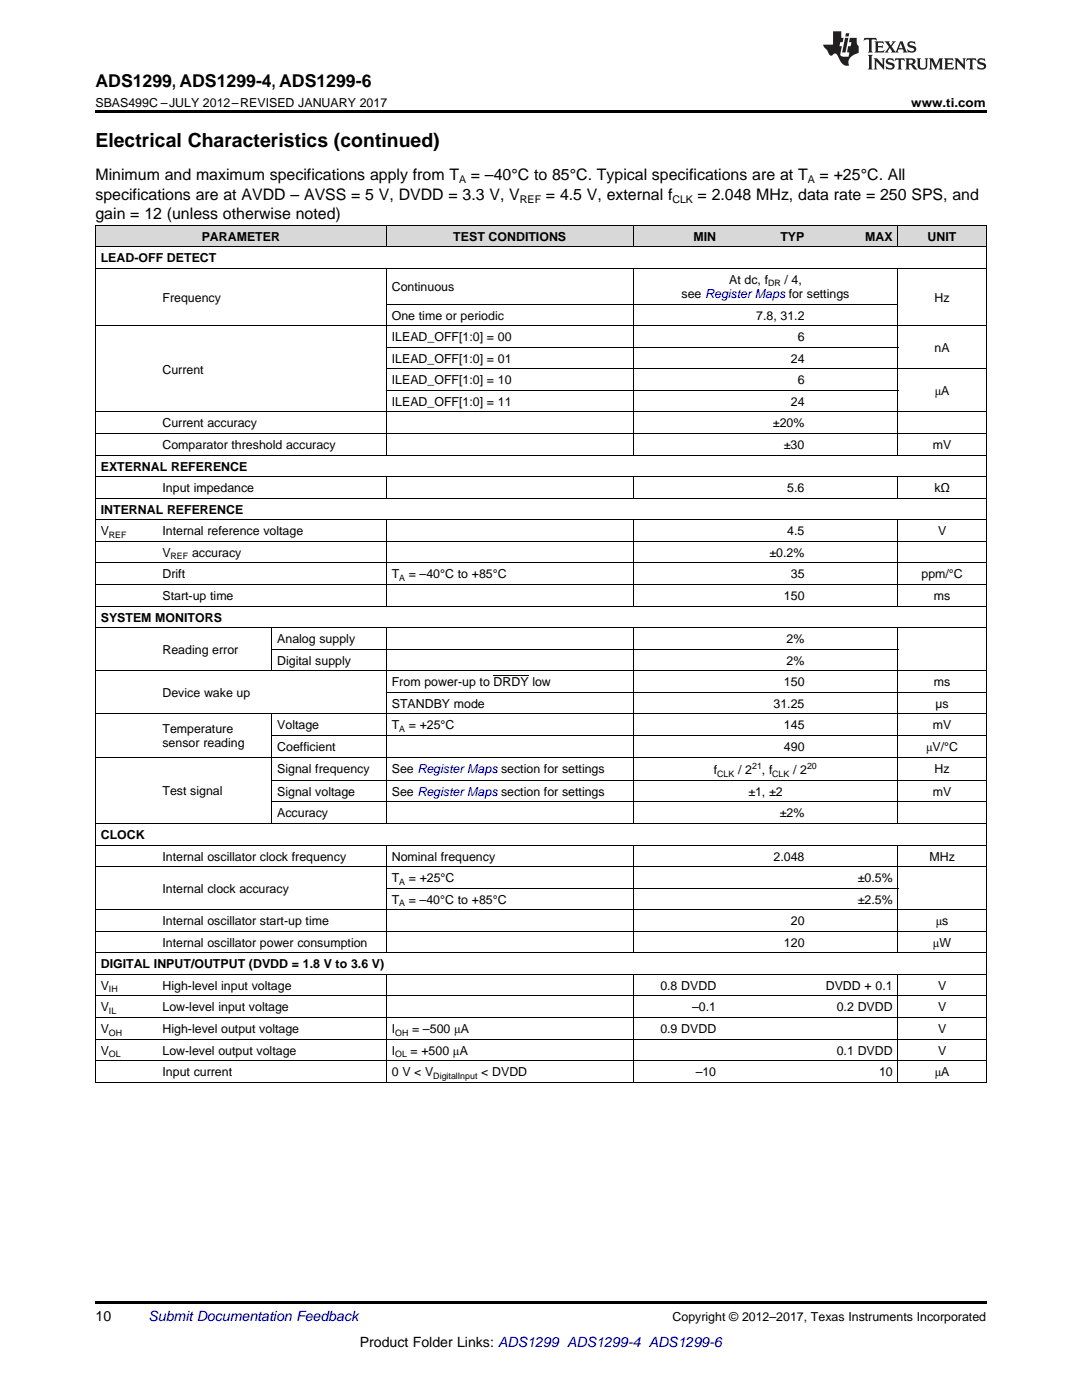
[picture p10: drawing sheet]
<svg xmlns="http://www.w3.org/2000/svg" width="216mm" height="279mm" viewBox="0 0 216 279" stroke-linecap="round" stroke-linejoin="round" font-family="sans-serif">
<defs><g id="words">
<text font-size="3.9" x="19" y="29.3">Electrical Characteristics (continued)</text>
<text font-size="3.5" x="19" y="17.3">ADS1299, ADS1299-4, ADS1299-6</text>
<g font-size="3.2">
<text x="19" y="36">Minimum and maximum specifications apply from T</text>
<text x="94" y="36">= –40°C to 85°C. Typical specifications are at T</text>
<text x="163.5" y="36">= +25°C. All</text>
<text x="19" y="39.9">specifications are at AVDD – AVSS = 5 V, DVDD = 3.3 V, V</text>
<text x="108.9" y="39.9">= 4.5 V, external f</text>
<text x="139.2" y="39.9">= 2.048 MHz, data rate = 250 SPS, and</text>
<text x="19" y="43.7">gain = 12 (unless otherwise noted)</text>
</g>
<g font-size="2.8">
<text x="19" y="263.6">10</text>
<text x="71.8" y="268.9">Product Folder Links: ADS1299 ADS1299-4 ADS1299-6</text>
</g>
<text font-size="2.8" fill="#0000c8" x="29.6" y="263.6">Submit Documentation Feedback</text>
<g font-size="2.5">
<text x="19" y="21.4">SBAS499C –JULY 2012–REVISED JANUARY 2017</text>
<text x="181.8" y="21.4">www.ti.com</text>
<text x="20.1" y="52.4">LEAD-OFF DETECT</text>
<text x="40.3" y="48">PARAMETER</text>
<text x="90.5" y="48">TEST CONDITIONS</text>
<text x="138.4" y="48">MIN</text>
<text x="155.7" y="48">TYP</text>
<text x="172.6" y="48">MAX</text>
<text x="185.1" y="48">UNIT</text>
<text x="78.2" y="58.1">Continuous</text>
<text x="136" y="59.5">see Register Maps for settings</text>
<text x="145.5" y="56.7">At dc, f</text>
<text x="156.5" y="56.7">/ 4,</text>
<text x="32.4" y="60.2">Frequency</text>
<text x="78.2" y="63.8">One time or periodic</text>
<text x="150.9" y="63.8">7.8, 31.2</text>
<text x="186.5" y="60.2">Hz</text>
<text x="78.2" y="68.1">ILEAD_OFF[1:0] = 00</text>
<text x="159.2" y="68.1">6</text>
<text x="186.5" y="70.2">nA</text>
<text x="32.4" y="74.5">Current</text>
<text x="78.2" y="72.4">ILEAD_OFF[1:0] = 01</text>
<text x="78.2" y="76.7">ILEAD_OFF[1:0] = 10</text>
<text x="157.8" y="72.4">24</text>
<text x="159.2" y="76.7">6</text>
<text x="78.2" y="81">ILEAD_OFF[1:0] = 11</text>
<text x="157.8" y="81">24</text>
<text x="186.5" y="78.8">μA</text>
<text x="32.4" y="85.3">Current accuracy</text>
<text x="32.4" y="89.6">Comparator threshold accuracy</text>
<text x="154.2" y="85.3">±20%</text>
<text x="156.4" y="89.6">±30</text>
<text x="186.2" y="89.6">mV</text>
<text x="20.1" y="93.9">EXTERNAL REFERENCE</text>
<text x="32.4" y="98.2">Input impedance</text>
<text x="157.1" y="98.2">5.6</text>
<text x="186.4" y="98.2">kΩ</text>
<text x="20.1" y="102.5">INTERNAL REFERENCE</text>
<text x="20.1" y="106.8">V</text>
<text x="32.4" y="106.8">Internal reference voltage</text>
<text x="157.1" y="106.8">4.5</text>
<text x="187.2" y="106.8">V</text>
<text x="32.4" y="111.1">V</text>
<text x="38.3" y="111.1">accuracy</text>
<text x="153.6" y="111.1">±0.2%</text>
<text x="32.4" y="115.4">Drift</text>
<text x="32.4" y="119.7">Start-up time</text>
<text x="78.2" y="115.4">T</text>
<text x="81.6" y="115.4">= –40°C to +85°C</text>
<text x="156.4" y="119.7">150</text>
<text x="157.8" y="115.4">35</text>
<text x="183.9" y="115.4">ppm/°C</text>
<text x="186.3" y="119.7">ms</text>
<text x="20.1" y="124">SYSTEM MONITORS</text>
<text x="32.4" y="130.5">Reading error</text>
<text x="55.3" y="128.3">Analog supply</text>
<text x="157" y="128.3">2%</text>
<text x="55.3" y="132.6">Digital supply</text>
<text x="78.2" y="136.9">From power-up to DRDY low</text>
<text x="156.4" y="136.9">150</text>
<text x="157" y="132.6">2%</text>
<text x="186.3" y="136.9">ms</text>
<text x="32.4" y="139.1">Device wake up</text>
<text x="78.2" y="141.3">STANDBY mode</text>
<text x="154.3" y="141.3">31.25</text>
<text x="186.7" y="141.3">µs</text>
<text x="32.4" y="146.3">Temperature</text>
<text x="32.4" y="149.1">sensor reading</text>
<text x="55.3" y="145.6">Voltage</text>
<text x="55.3" y="149.9">Coefficient</text>
<text x="78.2" y="145.6">T</text>
<text x="81.6" y="145.6">= +25°C</text>
<text x="156.4" y="145.6">145</text>
<text x="156.4" y="149.9">490</text>
<text x="184.8" y="149.9">μV/°C</text>
<text x="186.2" y="145.6">mV</text>
<text x="55.3" y="154.3">Signal frequency</text>
<text x="78.2" y="154.3">See Register Maps section for settings</text>
<text x="142.5" y="154.5">f</text>
<text x="147.3" y="154.5">/ 2</text>
<text x="152" y="154.5">, f</text>
<text x="158.3" y="154.5">/ 2</text>
<text x="186.5" y="154.3">Hz</text>
<text x="32.4" y="158.6">Test signal</text>
<text x="55.3" y="158.8">Signal voltage</text>
<text x="78.2" y="158.8">See Register Maps section for settings</text>
<text x="149.3" y="158.8">±1, ±2</text>
<text x="186.2" y="158.8">mV</text>
<text x="20.1" y="167.4">CLOCK</text>
<text x="55.3" y="163.1">Accuracy</text>
<text x="155.6" y="163.1">±2%</text>
<text x="32.4" y="171.7">Internal oscillator clock frequency</text>
<text x="78.2" y="171.7">Nominal frequency</text>
<text x="154.3" y="171.7">2.048</text>
<text x="185.5" y="171.7">MHz</text>
<text x="32.4" y="178.2">Internal clock accuracy</text>
<text x="78.2" y="176">T</text>
<text x="81.6" y="176">= +25°C</text>
<text x="171.2" y="176">±0.5%</text>
<text x="32.4" y="184.6">Internal oscillator start-up time</text>
<text x="78.2" y="180.3">T</text>
<text x="81.6" y="180.3">= –40°C to +85°C</text>
<text x="157.8" y="184.6">20</text>
<text x="171.2" y="180.3">±2.5%</text>
<text x="186.7" y="184.6">μs</text>
<text x="32.4" y="188.9">Internal oscillator power consumption</text>
<text x="156.4" y="188.9">120</text>
<text x="186.2" y="188.9">μW</text>
<text x="20.1" y="193.3">DIGITAL INPUT/OUTPUT (DVDD = 1.8 V to 3.6 V)</text>
<text x="20.1" y="197.6">V</text>
<text x="32.4" y="197.6">High-level input voltage</text>
<text x="131.8" y="197.6">0.8 DVDD</text>
<text x="164.8" y="197.6">DVDD + 0.1</text>
<text x="187.2" y="197.6">V</text>
<text x="20.1" y="201.9">V</text>
<text x="32.4" y="201.9">Low-level input voltage</text>
<text x="138.1" y="201.9">–0.1</text>
<text x="167" y="201.9">0.2 DVDD</text>
<text x="187.2" y="201.9">V</text>
<text x="20.1" y="206.2">V</text>
<text x="32.4" y="206.2">High-level output voltage</text>
<text x="78.2" y="206.2">I</text>
<text x="82.2" y="206.2">= –500 μA</text>
<text x="131.8" y="206.2">0.9 DVDD</text>
<text x="187.2" y="206.2">V</text>
<text x="20.1" y="210.5">V</text>
<text x="32.4" y="210.5">Low-level output voltage</text>
<text x="32.4" y="214.8">Input current</text>
<text x="78.2" y="210.5">I</text>
<text x="78.2" y="214.8">0 V &lt; V</text>
<text x="81.9" y="210.5">= +500 μA</text>
<text x="96" y="214.8">&lt; DVDD</text>
<text x="138.8" y="214.8">–10</text>
<text x="167" y="210.5">0.1 DVDD</text>
<text x="175.4" y="214.8">10</text>
<text x="186.5" y="214.8">μA</text>
<text x="187.2" y="210.5">V</text>
<text x="134.2" y="263.6">Copyright © 2012–2017, Texas Instruments Incorporated</text>
</g>
<g font-size="2.1">
<text x="91.6" y="36.6">A</text>
<text x="103.8" y="40.5">REF</text>
<text x="134.2" y="40.5">CLK</text>
<text x="161.2" y="36.6">A</text>
</g>
<g font-size="1.8">
<text x="153.2" y="57.2">DR</text>
<text x="21.7" y="107.3">REF</text>
<text x="34" y="111.6">REF</text>
<text x="79.7" y="115.9">A</text>
<text x="79.7" y="146">A</text>
<text x="143.1" y="155">CLK</text>
<text x="150.1" y="153.5">21</text>
<text x="154.1" y="155">CLK</text>
<text x="161" y="153.5">20</text>
<text x="79.7" y="176.5">A</text>
<text x="79.7" y="180.8">A</text>
<text x="21.7" y="198">IH</text>
<text x="21.7" y="202.4">IL</text>
<text x="21.7" y="206.7">OH</text>
<text x="78.8" y="206.7">OH</text>
<text x="21.7" y="211">OL</text>
<text x="78.8" y="211">OL</text>
<text x="86.5" y="215.3">DigitalInput</text>
</g>
</g></defs>
<g fill="#d8d8d8">
<path d="M19 45h12.4v4.3h-12.4z"/>
<path d="M31.4 45h22.9v4.3h-22.9z"/>
<path d="M54.3 45h22.8v4.3h-22.8z"/>
<path d="M77.1 45h49.3v4.3h-49.3z"/>
<path d="M126.4 45h17.6v4.3h-17.6z"/>
<path d="M144 45h17.6v4.3h-17.6z"/>
<path d="M161.6 45h17.6v4.3h-17.6z"/>
<path d="M179.2 45h17.6v4.3h-17.6z"/>
</g>
<path d="M19 22h177.8v.5h-177.8zM19 259.7h177.8v.5h-177.8z" fill="#000"/>
<g fill="none" stroke="#000" stroke-width=".2">
<path d="M19 53.6h177.8M19 49.3h177.8M19 45h177.8M19.1 45v171M77.1 45v4.3M77.1 53.6v37.3M126.3 45v4.3M126.3 53.6v37.3M179.2 45v4.3M179.2 53.6v37.3M196.8 45v171M19 65h177.8"/>
<path d="M77.1 77.9h102.1M77.1 73.6h119.7M77.1 69.3h102.1M77.1 60.7h102.1M19 99.4h177.8M19 95.1h177.8M19 90.8h177.8M19 86.5h177.8M19 82.2h177.8M77.1 95.2v4.3M126.3 95.2v4.3M179.2 95.2v4.3"/>
<path d="M19 116.6h177.8M19 112.3h177.8M19 108h177.8M19 103.7h177.8M77.1 103.8v17.2M126.3 103.8v17.2M179.2 103.8v17.2M19 133.9h177.8M19 125.3h177.8M19 120.9h177.8M54.2 125.3v8.6M54.3 129.6h124.9"/>
<path d="M77.1 125.3v39.1M77.1 138.2h119.7M126.3 125.3v39.1M179.2 125.3v39.1M19 151.1h177.8M19 142.5h177.8M54.2 142.5v21.9M54.3 155.7h142.5M54.3 146.8h142.5M19 172.9h177.8M19 168.6h177.8M19 164.3h177.8"/>
<path d="M54.3 160h142.5M77.1 168.7v21.5M77.1 177.3h102.1M126.3 168.7v21.5M179.2 168.7v21.5M19 198.8h177.8M19 194.5h177.8M19 190.2h177.8M19 185.9h177.8M19 181.6h177.8M77.1 194.5v21.5M126.3 194.5v21.5"/>
<path d="M179.2 194.5v21.5M19 216h177.8M19 211.7h177.8M19 207.4h177.8M19 203.1h177.8"/>
</g>
<g fill="#231f20">
<path d="M172.5 7.6l-.1 .5 .4-.2h.6v.1v2.1l-.2 .4h.9l-.2-.4v-2.1l.1-.1h.5l.5 .2-.2-.5zM174.5 8.3l.2 .3v1.5l-.2 .4h1.8l.2-.6a1.04 1.04 0 0 1-1.3 .2v-.7h.6l.3 .2v-.6l-.3 .2h-.6v-.6l.8-.1 .4 .3-.2-.5zM176.5 8.3l.9 1.1-.9 1.1h.8l-.2-.2 .4-.7 .5 .7-.2 .2h1.5l-.2-.2 .2-.4h.9l.1 .4-.2 .2h1l-.3-.3-.7-1.9h-.5l-.9 2-.8-1 .9-1h-.8l.1 .3-.4 .5-.3-.6 .1-.2zM179.7 8.6l.4 1h-.7zM181.3 8.4a.63 .63 0 0 0-.2 .7 .63 .63 0 0 0 .6 .4l.6 .2 .1 .2a.75 .75 0 0 1-.7 .4 .75 .75 0 0 1-.6-.5l.1 .7 .1-.1a1.11 1.11 0 0 0 1.5-.6 1.13 1.13 0 0 0-1.2-.8l-.1-.4a1.04 1.04 0 0 1 1.2 .2l-.2-.5-.2 .1-.4-.2zM173.2 10.9l.2 .4v2.2l-.2 .4h1l-.3-.4v-2.2l.3-.4zM174.3 11.6l.3 .4v1.5l-.3 .4h.8l-.2-.4v-1.3l1.5 1.7v-1.9l.2-.4h-.7l.2 .4v.9l-1.1-1.3zM177 11.8a.62 .62 0 0 0-.2 .7 .62 .62 0 0 0 .6 .4l.6 .1 .1 .3a.76 .76 0 0 1-.7 .3 .76 .76 0 0 1-.7-.4l.2 .7 .1-.1a1.11 1.11 0 0 0 1.5-.6 1.13 1.13 0 0 0-1.2-.8l-.1-.4a1.04 1.04 0 0 1 1.2 .2l-.2-.6-.2 .1-.5-.1zM178.7 11.6l-.2 .6a.61 .61 0 0 1 .8-.3v1.6l-.2 .4h.9l-.2-.4v-1.6a.63 .63 0 0 1 .7 .3l-.1-.6zM180.6 11.6l.3 .4v1.5l-.3 .4h1l-.2-.2-.1-.8 .6 .2a.76 .76 0 0 0 1.2 .7l-1-1a.58 .58 0 0 0 .6-.5 .58 .58 0 0 0-.5-.6zM181.4 11.9h.1a.45 .45 0 0 1 .5 .1 .45 .45 0 0 1 .1 .5l-.8 .2zM182.9 11.6l.2 .2a2.17 2.17 0 0 0 .3 1.9 .99 .99 0 0 0 1.6-.6v-1.1l.2-.4h-.7l.2 .2a1.92 1.92 0 0 1-.2 1.8 .6 .6 0 0 1-.9-.5v-1.1l.2-.4zM185.4 11.6l.2 .4v1.5l-.2 .4h.7l-.2-.4v-1.4l.8 1.8 .8-1.8v1.4l-.2 .4h.9l-.2-.4v-1.5l.2-.4h-.8l-.6 1.5-.6-1.5zM188.4 11.6l.2 .4v1.5l-.2 .4h1.8l.1-.6a1.04 1.04 0 0 1-1.2 .1v-.6h.5l.4 .2v-.6l-.4 .2h-.5v-.7h.8l.3 .3-.1-.6zM190.5 11.6l.2 .4v1.5l-.2 .4h.7l-.2-.4v-1.3l1.5 1.7v-1.9l.2-.4h-.7l.2 .4v.9l-1.1-1.3zM192.9 11.6l-.1 .6a.61 .61 0 0 1 .7-.3l.1 1.6-.3 .4h1l-.3-.4 .1-1.6a.63 .63 0 0 1 .7 .3l-.1-.6zM195.2 11.8a.62 .62 0 0 0-.2 .7 .62 .62 0 0 0 .6 .4l.6 .1 .1 .3a.76 .76 0 0 1-.7 .3 .76 .76 0 0 1-.6-.4l.1 .7 .1-.1a1.11 1.11 0 0 0 1.6-.6 1.13 1.13 0 0 0-1.3-.8l-.1-.4a1.04 1.04 0 0 1 1.2 .2l-.1-.6-.2 .1-.5-.1z"/>
<path d="M166.2 6.3v2.6h-1.9v.4l.8 .9a.91 .91 0 0 0 1 .8 .56 .56 0 0 1 .5-.3 .56 .56 0 0 1 .5 .3l.4 .8a1.53 1.53 0 0 0 1.9 1.2 1.54 1.54 0 0 1 1-2.1l.9-.3v-1.4a1.52 1.52 0 0 1-.4-1.6h-1.3l-.2 .8h.5l-.2 .8h-.5l-.1 1v.2l.4 .1-.2 .8a1.93 1.93 0 0 1-1.6-.3l.3-1.8h-.5l.2-.8h.4l.2-.8h-.4v-1.3zM168.6 7.6l-.6 2.9h.7l.6-2.9zM168.8 6.6l-.1 .7h.6l.2-.7z"/>
</g>
<path d="M98.5 134.8h7" fill="none" stroke="#000" stroke-width=".2"/>
<use href="#words"/>
</svg>
